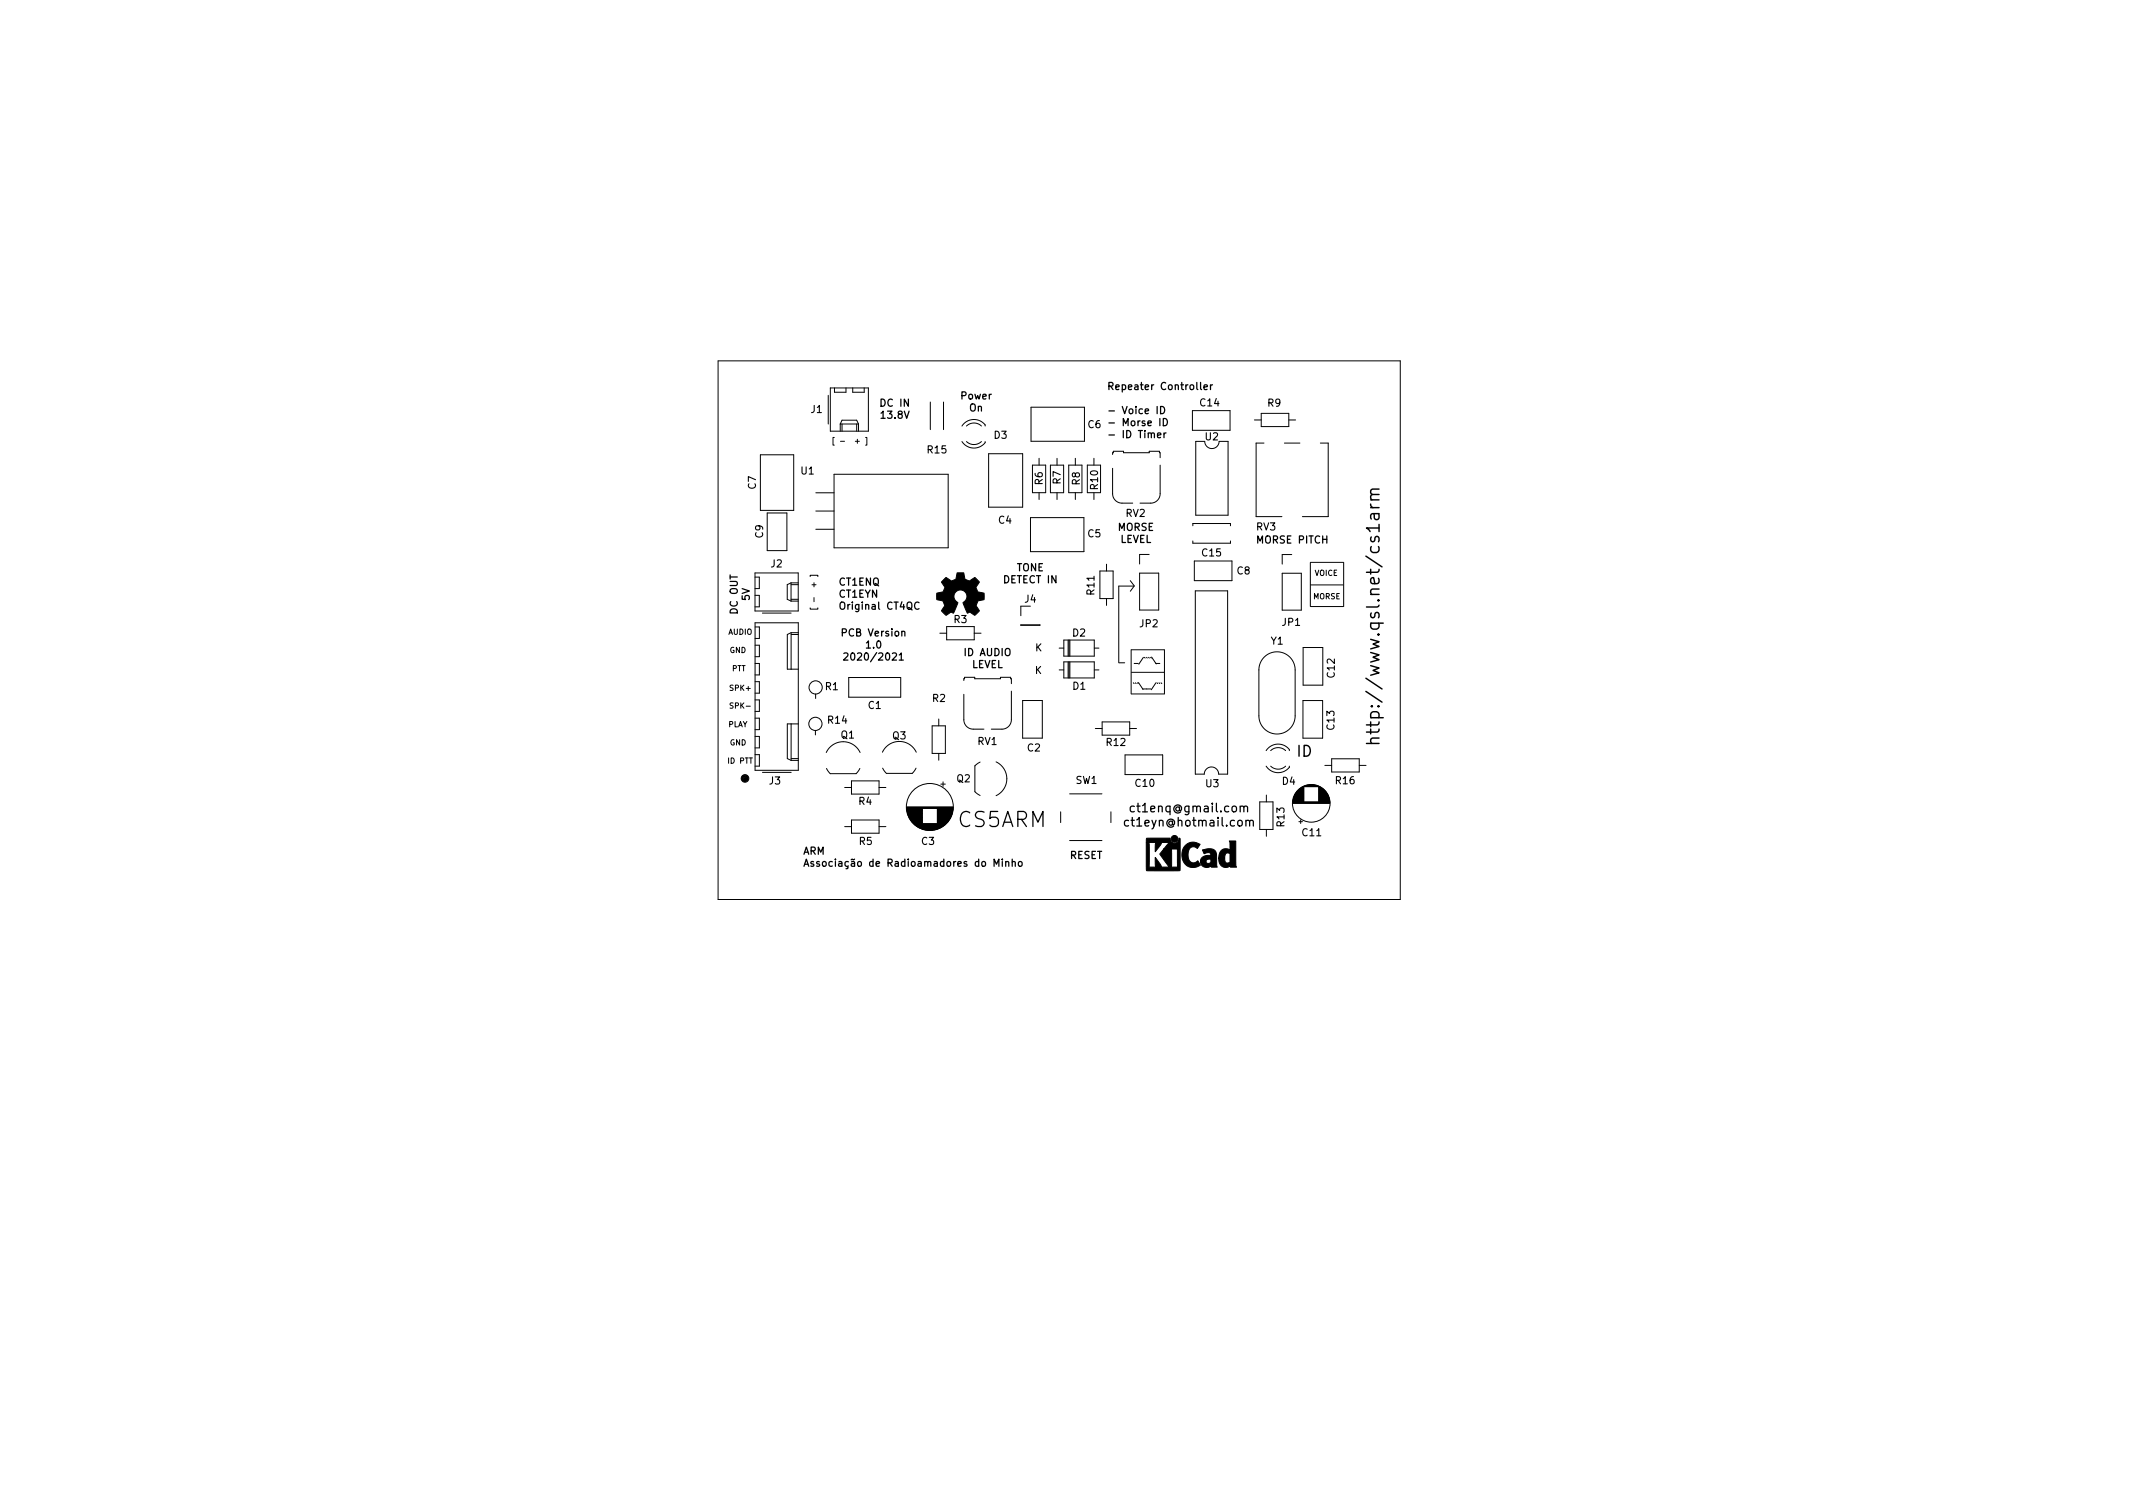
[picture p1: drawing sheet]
<svg xmlns="http://www.w3.org/2000/svg" width="297mm" height="210mm" viewBox="0 0 297 210" stroke-linecap="round" stroke-linejoin="round" font-family="sans-serif">
<defs><g id="words">
<text font-size="2.9" x="133.4" y="115.2">CS5ARM</text>
<text font-size="2.4" x="192.1" y="104.1" transform="rotate(-90 192.1 104.1)">http://www.qsl.net/cs1arm</text>
<text font-size="2.1" x="180.6" y="105.4">ID</text>
<g font-size="1.7">
<text x="158" y="113.1">ct1enq@gmail.com</text>
<text x="157.2" y="115.1">ct1eyn@hotmail.com</text>
</g>
<g font-size="1.4">
<text x="112.9" y="57.5">J1</text>
<text x="122.7" y="56.6">DC IN</text>
<text x="122.8" y="58.3">13.8V</text>
<text x="133.8" y="55.6">Power</text>
<text x="135" y="57.3">On</text>
<text x="151.5" y="59.6">C6 - Morse ID</text>
<text x="154.1" y="54.3">Repeater Controller</text>
<text x="154.1" y="57.6">- Voice ID</text>
<text x="167.2" y="56.6">C14</text>
<text x="176.6" y="56.6">R9</text>
<text x="129.2" y="63.1">R15</text>
<text x="138.4" y="61.1">D3</text>
<text x="154.1" y="61">- ID Timer</text>
<text x="167.9" y="61.3">U2</text>
<text x="105.3" y="68.1" transform="rotate(-90 105.3 68.1)">C7</text>
<text x="111.6" y="66.1">U1</text>
<text x="145.2" y="67.5" transform="rotate(-90 145.2 67.5)">R6</text>
<text x="147.7" y="67.4" transform="rotate(-90 147.7 67.4)">R7</text>
<text x="150.4" y="67.5" transform="rotate(-90 150.4 67.5)">R8</text>
<text x="152.9" y="68.1" transform="rotate(-90 152.9 68.1)">R10</text>
<text x="156.8" y="72">RV2</text>
<text x="106.3" y="74.9" transform="rotate(-90 106.3 74.9)">C9</text>
<text x="139.1" y="72.9">C4</text>
<text x="151.5" y="74.8">C5</text>
<text x="155.6" y="73.9">MORSE</text>
<text x="155.9" y="75.6">LEVEL</text>
<text x="167.4" y="77.5">C15</text>
<text x="175" y="73.9">RV3</text>
<text x="175.1" y="75.7">MORSE PITCH</text>
<text x="104.4" y="83.6" transform="rotate(-90 104.4 83.6)">5V</text>
<text x="107.4" y="79">J2</text>
<text x="116.7" y="81.5">CT1ENQ</text>
<text x="116.7" y="83.2">CT1EYN</text>
<text x="139.8" y="81.2">DETECT IN</text>
<text x="141.5" y="79.5">TONE</text>
<text x="142.7" y="83.9">J4</text>
<text x="152.4" y="82.8" transform="rotate(-90 152.4 82.8)">R11</text>
<text x="172.3" y="80">C8</text>
<text x="102.7" y="85.4" transform="rotate(-90 102.7 85.4)">DC OUT</text>
<text x="116.7" y="84.9">Original CT4QC</text>
<text x="117.4" y="88.6">PCB Version</text>
<text x="132.9" y="86.7">R3</text>
<text x="149.4" y="88.6">D2</text>
<text x="158.8" y="87.3">JP2</text>
<text x="177" y="89.7">Y1</text>
<text x="178.6" y="87.1">JP1</text>
<text x="118.4" y="92">2020/2021</text>
<text x="120.7" y="90.3">1.0</text>
<text x="134.4" y="91.3">ID AUDIO</text>
<text x="135.3" y="93">LEVEL</text>
<text x="144.1" y="93.8">K</text>
<text x="144.1" y="90.7">K</text>
<text x="185.9" y="94.3" transform="rotate(-90 185.9 94.3)">C12</text>
<text x="114.9" y="96.1">R1</text>
<text x="115.3" y="100.8">R14</text>
<text x="120.9" y="98.7">C1</text>
<text x="129.9" y="97.7">R2</text>
<text x="149.4" y="96">D1</text>
<text x="185.8" y="101.6" transform="rotate(-90 185.8 101.6)">C13</text>
<text x="117.1" y="102.8">Q1</text>
<text x="124.3" y="102.9">Q3</text>
<text x="136.2" y="103.7">RV1</text>
<text x="143.1" y="104.6">C2</text>
<text x="154.1" y="103.9">R12</text>
<text x="107.1" y="109.2">J3</text>
<text x="119.6" y="112.1">R4</text>
<text x="133.3" y="108.9">Q2</text>
<text x="149.8" y="109.1">SW1</text>
<text x="158.2" y="109.6">C10</text>
<text x="167.9" y="109.6">U3</text>
<text x="178.6" y="109.3">D4</text>
<text x="186" y="109.2">R16</text>
<text x="111.8" y="119">ARM</text>
<text x="119.7" y="117.6">R5</text>
<text x="128.3" y="117.6">C3</text>
<text x="148.9" y="119.6">RESET</text>
<text x="178.9" y="115" transform="rotate(-90 178.9 115)">R13</text>
<text x="181.4" y="116.4">C11</text>
<text x="111.8" y="120.7">Associação de Radioamadores do Minho</text>
</g>
<g font-size="1">
<text x="117" y="61.8">[ - + ]</text>
<text x="113.7" y="83.9" transform="rotate(-90 113.7 83.9)">[ - + ]</text>
<text x="182.8" y="83.4">MORSE</text>
<text x="183.1" y="80.2">VOICE</text>
<text x="101.4" y="88.4">AUDIO</text>
<text x="101.6" y="90.9">GND</text>
<text x="101.9" y="93.5">PTT</text>
<text x="157.9" y="95.9">```\__/```</text>
<text x="158.2" y="92.3">_/````\_</text>
<text x="101.4" y="101.2">PLAY</text>
<text x="101.7" y="96.2">SPK+</text>
<text x="101.8" y="98.7">SPK-</text>
<text x="101.4" y="106.3">ID PTT</text>
<text x="101.6" y="103.8">GND</text>
</g>
</g></defs>
<g fill="none" stroke="#000" stroke-width=".14">
<path d="M100 50.2h95v75h-95zM115.3 55v4M115.6 54h5.3v6h-5.3zM116.2 54v.6h1.6v-.6M117 59l.3-.5h2l.2 .5M117 59h2.5M117 59v1M117.3 59v1M118.8 54v.6h1.6v-.6M119.3 59v1M119.5 59v1M129.6 56v3.8"/>
<path d="M131.4 56v3.8M136.7 59.3a1.5 1.5 0 0 0-2.1 0M137.2 59.3a1.44 1.44 0 0 0-1.2-.8 1.99 1.99 0 0 0-2 .8M143.6 56.7h7.4v4.7h-7.4zM166.1 57.2h5.2v2.7h-5.2zM174.7 58.5h.9M175.6 57.6h3.9v1.8h-3.9zM179.5 58.5h.9M105.1 79.8h6.1v5.3h-6.1zM105.9 63.3h4.6v7.8h-4.6zM106.8 71.4h2.8v5.3h-2.8zM113.6 73.7h2.5"/>
<path d="M113.6 71.2h2.5M113.6 68.6h2.5M116.1 66h15.9v10.3h-15.9zM116.2 60.9h-.2v1.1h.2M120.5 60.9h.2v1.1h-.2M134 61.5a1.99 1.99 0 0 0 3.2 .1v-.1M134.6 61.5a1.5 1.5 0 0 0 2.1 0M137.7 63.2h4.7v7.4h-4.7zM143.5 72.1h7.4v4.7h-7.4zM143.8 64.8h1.8v3.8h-1.8zM144.7 63.8v1M144.7 68.6v1"/>
<path d="M146.3 64.8h1.8v3.8h-1.8zM147.2 63.8v1M147.2 68.6v1M148.8 64.8h1.9v3.8h-1.9zM149.8 63.8v1M149.8 68.6v1M151.4 64.8h1.9v3.8h-1.9zM152.3 63.8v1M152.3 68.6v1M153.2 79.5h1.8v3.8h-1.8zM154.1 78.6v.9M154.9 65.2v3.5a1.31 1.31 0 0 0 1.3 1.4h1.5"/>
<path d="M154.9 63.3l.1-.5h1.5v.2h3.5v-.2h1.5v.2h.1v.7M158.7 79.8h2.7v5.1h-2.7zM160 77.2h-1.3v1.3M161.6 64.8v3.9a1.31 1.31 0 0 1-1.3 1.4h-1.5M166.1 73.2v-.3h5.3v.3M166.1 75.3v.3h5.3v-.3M166.3 78.1h5.3v2.8h-5.3zM166.5 61.5h1.3a1 1 0 0 0 1 1 1 1 0 0 0 1-1h1.2v10.2h-4.5zM176 61.7h-1.1v10.2h3.6M178.6 79.8h2.6v5.2h-2.6zM178.9 61.7h2.1M179.9 77.2h-1.3v1.3"/>
<path d="M182.5 78.3v6.2M182.5 78.3h4.6M183.9 61.7h1.1v10.2h-3.6M187.1 78.3v6.1M105.1 82.9h.6v1.6h-.6M105.1 80.4h.6v1.6h-.6M105.1 87.3h.7v1.6h-.7M105.1 89.8h.7v1.6h-.7M105.1 92.4h.7v1.6h-.7M105.1 94.9h.7v1.6h-.7M105.1 97.5h.7v1.6h-.7M105.1 100h.7v1.6h-.7"/>
<path d="M105.1 86.7h6.1v20.6h-6.1zM106.2 85.4h4M110.2 81.2l-.6 .2v2l.6 .3M110.2 81.2v2.5M110.2 83.7h1M110.2 81.2h1M110.2 83.4h1M110.2 81.4h1M110.2 88.3h1M110.2 88.1l-.6 .2v4.9h1.6M110.2 88.1v5.1M110.2 88.1h1"/>
<path d="M112.8 84.6v.2h1.1v-.2M112.8 80.3v-.2h1.1v.2M113.6 96.6v.7M118.2 94.3h7.2v2.8h-7.2zM130.9 88.2h.9M131.8 87.2h3.9v1.9h-3.9zM134.2 96.7v3.5a1.31 1.31 0 0 0 1.3 1.3h1.5M134.2 94.8l.1-.5h1.4v.2h3.6v-.2h1.4v.2h.1v.7M135.7 88.2h.9M140.8 96.2v4a1.31 1.31 0 0 1-1.3 1.3h-1.5M142.2 87l2.6 .1zM142.4 97.5h2.8v5.3h-2.8z"/>
<path d="M143.5 84.4h-1.3v1.3M147.5 90.2h.6M147.5 93.3h.6M148.1 89.1h4.3v2.3h-4.3zM148.1 92.2h4.3v2.2h-4.3zM148.7 89.1v2.3M148.7 92.2v2.2M148.9 89.1v2.3M148.9 92.2v2.2M149 89.1v2.3M149 92.2v2.2M152.4 90.2h.6"/>
<path d="M152.4 93.3h.6M154.1 83.3v1M155.8 92.3h.8M157.4 80.9l.6 .7M157.6 96.6h4.5M157.6 93.6h4.5M157.9 81.6l-.5 .7M157.9 81.6h-2.1v10.7M162.1 90.5h-4.6v6.1M162.2 90.5v6.1M166.5 82.3h4.5v25.5h-1.3a1 1 0 0 0-1-1 1 1 0 0 0-1 1h-1.2zM176.1 91.5a2.53 2.53 0 0 1 2.7-.5 2.53 2.53 0 0 1 1.6 2.3v6.4a2.53 2.53 0 0 1-2.6 2.5 2.53 2.53 0 0 1-2.5-2.5v-6.4a2.52 2.52 0 0 1 .8-1.8z"/>
<path d="M181.4 97.5h2.8v5.3h-2.8zM181.5 90.2h2.7v5.2h-2.7zM182.5 84.5h4.6M182.5 81.4h4.6M105.1 102.5h.7v1.6h-.7M105.1 105.1h.7v1.6h-.7M106.2 107.5h4M110.2 100.8v5.1M110.2 105.6h1M110.2 105.9h1M111.2 100.8h-1.6v4.8l.6 .3M113.6 101.7v.6"/>
<path d="M115.1 104.8a2.6 2.6 0 0 1 2.3-1.5 2.6 2.6 0 0 1 2.4 1.5M115.1 107l.5 .7h3.6l.5-.7M117.6 109.7h1M117.6 115.1h1M118.6 108.7h3.8v1.9h-3.8zM118.6 114.2h3.8v1.8h-3.8zM122.4 109.7h1M122.4 115.1h1M122.9 104.7a2.6 2.6 0 0 1 2.3-1.5 2.6 2.6 0 0 1 2.4 1.5M122.9 107l.5 .7h3.6l.6-.7M126.3 112.4h6.4M126.3 112.5h6.4"/>
<path d="M126.3 112.6h6.4M126.3 112.6h2.1M126.3 112.7h2.1M126.3 112.8h2.1M126.3 112.9h2.1M126.3 113h2.1M126.3 113.1h2.1M126.4 113.2h2M126.4 113.3h2M126.4 113.4h2M126.5 113.5h1.9M126.5 113.6h1.9"/>
<path d="M126.5 113.7h1.9M126.6 113.7h1.8M126.6 113.8h1.8M126.6 113.9h1.8M126.7 113.9h1.7M126.7 114h1.7M126.7 114.1h1.7M126.8 114.1h1.6M126.8 114.2h1.6M126.9 114.2h1.5M126.9 114.3h1.5M126.9 114.4h1.5"/>
<path d="M127 114.4h1.4M127 114.5h1.4M127.1 114.5h1.3M127.1 114.6h1.3M127.2 114.6h1.2M127.2 114.7h4.6M127.3 114.7h4.4M127.3 114.8h4.4M127.4 114.8h4.2M127.4 114.9h4.1M127.5 114.9h4M127.5 115h3.9"/>
<path d="M127.6 115h3.8M127.7 115h3.6M127.7 115.1h3.6M127.8 115.1h3.4M127.8 115.2h3.3M127.9 115.2h3.2M128 115.2h3M128.1 115.3h2.8M128.1 115.3h2.7M128.2 115.4h2.6M128.3 115.4h2.4M128.4 115.4h2.1"/>
<path d="M128.5 115.5h1.9M128.7 115.5h1.6M128.9 115.6h1.2M129.1 115.6h.8M129.8 101.1h1.8v3.8h-1.8zM130.5 112.6h2.2M130.5 112.7h2.2M130.5 112.8h2.2M130.5 112.9h2.2M130.5 113h2.2M130.5 113h2.1M130.5 113.1h2.1"/>
<path d="M130.5 113.2h2.1M130.5 113.3h2.1M130.5 113.4h2.1M130.5 113.4h2M130.5 113.5h2M130.5 113.6h2M130.5 113.7h1.9M130.5 113.8h1.9M130.5 113.9h1.8M130.5 114h1.8M130.5 114.1h1.7M130.5 114.2h1.7"/>
<path d="M130.5 114.2h1.6M130.5 114.3h1.6M130.5 114.4h1.5M130.5 114.5h1.4M130.5 114.6h1.4M130.5 114.6h1.3M130.7 100.1v1M130.7 104.9v1M131 109.2h.6M131.3 108.9v.6M136.5 106.1l-.7 .5v3.6l.7 .6M138.7 106.1a2.6 2.6 0 0 1 1.5 2.3 2.6 2.6 0 0 1-1.5 2.4"/>
<path d="M147.7 113v1.5M149 110.5h4.5M149 117h4.5M152.5 101.4h1M153.5 100.5h3.8v1.9h-3.8zM154.7 113v1.5M156.7 105.1h5.2v2.8h-5.2zM157.3 101.4h1M175.4 111.7h1.9v3.8h-1.9zM176.3 106.7a1.99 1.99 0 0 0 3.3 .1v-.1M176.4 110.7v1M176.4 115.5v.9"/>
<path d="M177 106.7a1.5 1.5 0 0 0 2 0M179 104.5a1.5 1.5 0 0 0-2 0M179.6 104.5a1.44 1.44 0 0 0-1.2-.8 1.99 1.99 0 0 0-2.1 .8M180 111.8h5.2M180 111.9h5.2M180 111.7h5.2M180 111.6h1.6M180 111.5h1.6M180.1 111.5h1.5M180.1 111.4h1.5M180.1 111.3h1.5M180.1 111.2h1.5"/>
<path d="M180.1 111.1h1.5M180.2 111.1h1.4M180.2 111h1.4M180.2 110.9h1.4M180.2 110.8h1.4M180.3 110.8h1.3M180.3 110.7h1.3M180.3 110.6h1.3M180.4 110.6h1.2M180.4 110.5h1.2M180.5 110.4h1.1M180.5 110.3h1.1"/>
<path d="M180.6 110.3h1M180.6 110.2h1M180.7 110.1h.9M180.8 110h.8M180.9 109.9h.7M180.9 114.4h.5M181 109.9h.6M181 109.8h.6M181.1 109.8h.5M181.1 109.7h.5M181.1 114.2v.5M181.2 109.7h.4"/>
<path d="M181.3 109.6h.3M181.4 109.6h.2M181.4 109.5h2.4M181.5 109.5h2.2M181.6 109.5h2M181.7 109.4h1.8M181.8 109.4h1.6M181.9 109.3h1.4M182.1 109.3h1M182.3 109.3h.6M183.6 109.7h.4M183.6 110.6h1.3"/>
<path d="M183.6 110.5h1.2M183.6 109.6h.3M183.6 109.7h.5M183.6 109.8h.6M183.6 109.9h.7M183.6 110h.8M183.6 110.1h.9M183.6 110.2h1M183.6 110.3h1M183.6 110.3h1.1M183.6 110.4h1.1M183.6 110.4h1.2"/>
<path d="M183.6 110.7h1.3M183.6 110.8h1.4M183.6 110.9h1.4M183.6 111h1.4M183.6 111.1h1.5M183.6 111.2h1.5M183.6 111.3h1.5M183.6 111.4h1.5M183.6 111.5h1.6M183.6 111.6h1.6M184.5 106.6h.9M185.4 105.7h3.9v1.8h-3.9z"/>
<path d="M189.3 106.6h.9"/>
<circle cx="113.6" cy="95.7" r=".92"/>
<circle cx="103.7" cy="108.4" r=".08"/>
<circle cx="103.7" cy="108.4" r=".28"/>
<circle cx="103.7" cy="108.4" r=".39"/>
<circle cx="103.7" cy="108.4" r=".19"/>
<circle cx="103.7" cy="108.4" r=".45"/>
<circle cx="103.7" cy="108.4" r=".53"/>
<circle cx="103.8" cy="108.4" r=".34"/>
<circle cx="103.8" cy="108.4" r=".12"/>
<circle cx="113.6" cy="100.8" r=".92"/>
<circle cx="129.5" cy="112.4" r="3.3"/>
<circle cx="182.6" cy="111.9" r="2.62"/>
</g>
<g fill="none" stroke="#000" stroke-width=".17">
<path d="M161.1 56.6v1M161.5 58.3v1M161.6 56.6a.51 .51 0 0 1 .6 .5 .51 .51 0 0 1-.6 .5zM162 58.3a.51 .51 0 0 1 .6 .5 .51 .51 0 0 1-.6 .5zM167.7 53.9l.4-.1v-.2h-.3l-.1 .1v.5h.4M168.6 53.6v.6M168.9 53.6l-.3 .2M161.2 60.6l.5-.1-.1-.2h-.3l-.1 .1v.5h.4M162.1 60.3v.6M162.4 60.3l-.3 .2M117.5 91l.4-.1 .2 .3-.6 .7h.6M125.2 91.2l.3-.3v1"/>
<path d="M125.2 91.9h.6M128 83.9a.47 .47 0 0 0-.7 .4 .47 .47 0 0 0 .5 .5l.2-.1M139.6 119.6v.1M139.6 120v.6M140.1 120v.6M141 119.6v1M157.2 114.3l-.4-.1-.2 .2v.4l.1 .2h.5M158 112.3l-.4-.1-.2 .3v.3l.1 .2h.5M140.1 120.1l.1-.1h.2l.1 .6M141 120.1l.1-.1h.2l.1 .6M141.9 120h.2l.2 .2v.2l-.2 .2h-.2l-.1-.2z"/>
</g>
<g fill="#000" stroke="#000" stroke-width=".14">
<path d="M131.5 80.6h.1a.2 .2 0 0 1 .2-.2 .2 .2 0 0 1 .2 .1l.5 .4 .6-.2 .2-.9h.9l.2 .9 .6 .2 .6-.4a.19 .19 0 0 1 .2-.1 .19 .19 0 0 1 .1 .2l.3 .2a.29 .29 0 0 1 .2 .3 .29 .29 0 0 1-.2 .3l-.1 .1a.68 .68 0 0 0 .1 .9l.5 .1a.29 .29 0 0 1 .3 .1 .29 .29 0 0 1 .1 .4v.1a.29 .29 0 0 1-.2 .4l-.1 .1a.61 .61 0 0 0-.8 .6l-.1 .2 .3 .3a.28 .28 0 0 1 .1 .5l-.4 .3a.22 .22 0 0 1-.2 .2 .22 .22 0 0 1-.2-.2l-.4-.3-.4 .2-.5-1.1a.24 .24 0 0 1-.1-.3 .24 .24 0 0 1 .1-.2 .91 .91 0 0 0 .1-1.4 .91 .91 0 0 0-1.3 .2 .91 .91 0 0 0 .4 1.3l-.6 1.5a.57 .57 0 0 0-.8 .1 .27 .27 0 0 1-.3 .2 .27 .27 0 0 1-.2-.3h-.1a.32 .32 0 0 1-.3-.4l.1-.2a.75 .75 0 0 0 .2-.9 .75 .75 0 0 0-.8-.4 .24 .24 0 0 1-.2-.4v-.1a.29 .29 0 0 1 .2-.4l.4-.1a.69 .69 0 0 0 .6-.7l-.4-.6a.19 .19 0 0 1-.1-.2 .19 .19 0 0 1 .2-.1zM159.7 116.7h3.3a.61 .61 0 0 0 .6 .7 .61 .61 0 0 0 .6-.7l.1 .1v4.4l-.5 .1-4.1-.1-.1-3.9h.3l.1 .2v2.9l-.1 .3h1.1l-.1-.3v-1l.7 1 .1 .3h1.2l-1.4-1.8 .6-.7h1l.1 1.7-.1 .8h1l-.1-.1v-2.4h-1.9l.8-.9h-1.2l-.1 .3-.7 1v-1l.1-.3h-1.4zM165.1 117.7a1.56 1.56 0 0 1 2-.1l-.3 .5a.85 .85 0 0 0-1.2 .2 1.36 1.36 0 0 0 .4 1.8 .8 .8 0 0 0 .8-.2l.3 .6a1.63 1.63 0 0 1-1.9 0 1.63 1.63 0 0 1-.6-1.8l.2-.5zM167.5 118.3h.1a1.61 1.61 0 0 1 1.7 .3l.1 .3 .1 1.8h-.8v-.1a.88 .88 0 0 1-1 .1 .88 .88 0 0 1-.5-.7h.7a.38 .38 0 0 0 .4 .2 .38 .38 0 0 0 .3-.2v-.3a.44 .44 0 0 0-.7 .3h-.7a1 1 0 0 1 1.3-.9h.1a.54 .54 0 0 0-.4-.4 .54 .54 0 0 0-.5 .2zM171.2 117.1h.9v3.3l.1 .3h-.9v-.1a1 1 0 0 1-1.2 0 1 1 0 0 1-.4-1.1h.9a.46 .46 0 0 0 .1 .6 .46 .46 0 0 0 .6-.1v-1.1a.46 .46 0 0 0-.6 0 .46 .46 0 0 0-.1 .5v.1h-.9a1.04 1.04 0 0 1 1.4-1.3l.2 .2v-1z"/>
<circle cx="103.8" cy="108.4" r=".11"/>
<circle cx="163.6" cy="116.8" r=".47"/>
</g>
<path d="M190.9 70.2a.45 .45 0 0 0 .3 .5M190.9 70.7h1.1M190.9 69.6h1.1M191.3 71.5l.1 .6a.34 .34 0 0 0 .3 .3 .34 .34 0 0 0 .3-.3v-.6M192 71.5h-.9l-.1 .1-.1 .2 .1 .5M192 68.9h-.9h-.1a.47 .47 0 0 0 0 .7M192 68.1h-.9l-.1 .1-.1 .4 .2 .3M192 73v1" fill="none" stroke="#000" stroke-width=".2"/>
<use href="#words"/>
</svg>
